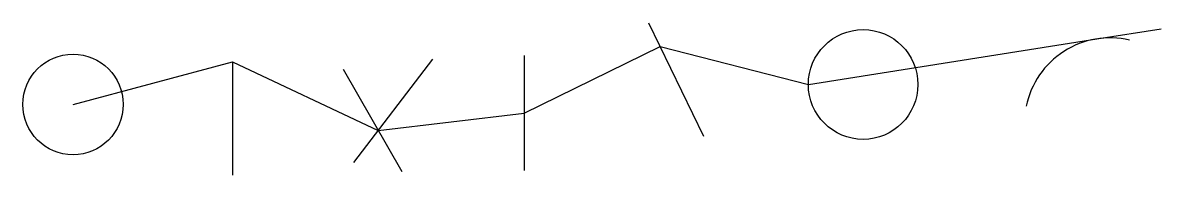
# Model space of a CAD drawing. Header units: millimetres. Extents: x 567 to 4474, y 1096 to 1618.
import ezdxf

# ---------------------------------------------------------------- set-up
doc = ezdxf.new("R2010")
doc.units = ezdxf.units.MM

msp = doc.modelspace()

# ---------------------------------------------------------------- linework, layer by layer
for p, q in [((2714.4, 1617.8), (2904.1, 1229.4)), ((1703.8, 1139.3), (1974.3, 1493.5)), ((2288.4, 1505.9), (2288.4, 1111.3)), ((1287.1, 1484.2), (1287.1, 1095.8)), ((1666.5, 1459.3), (1868.6, 1108.2))]:
    msp.add_line(p, q)
msp.add_lwpolyline([(739.8, 1338.1), (1287.1, 1484.2), (1787.5, 1249), (2288.4, 1308.6), (2754.3, 1536.1), (3263.4, 1406.5), (4253.2, 1562.8), (4474.5, 1597.7)])
for centre, radius in [((3451.4, 1406.5), 188), ((739.8, 1338.1), 172.4)]:
    msp.add_circle(centre, radius)
msp.add_arc((4299, 1272.3), 294.1, 76.9239, 168.3068)

doc.saveas('drawing.dxf')
